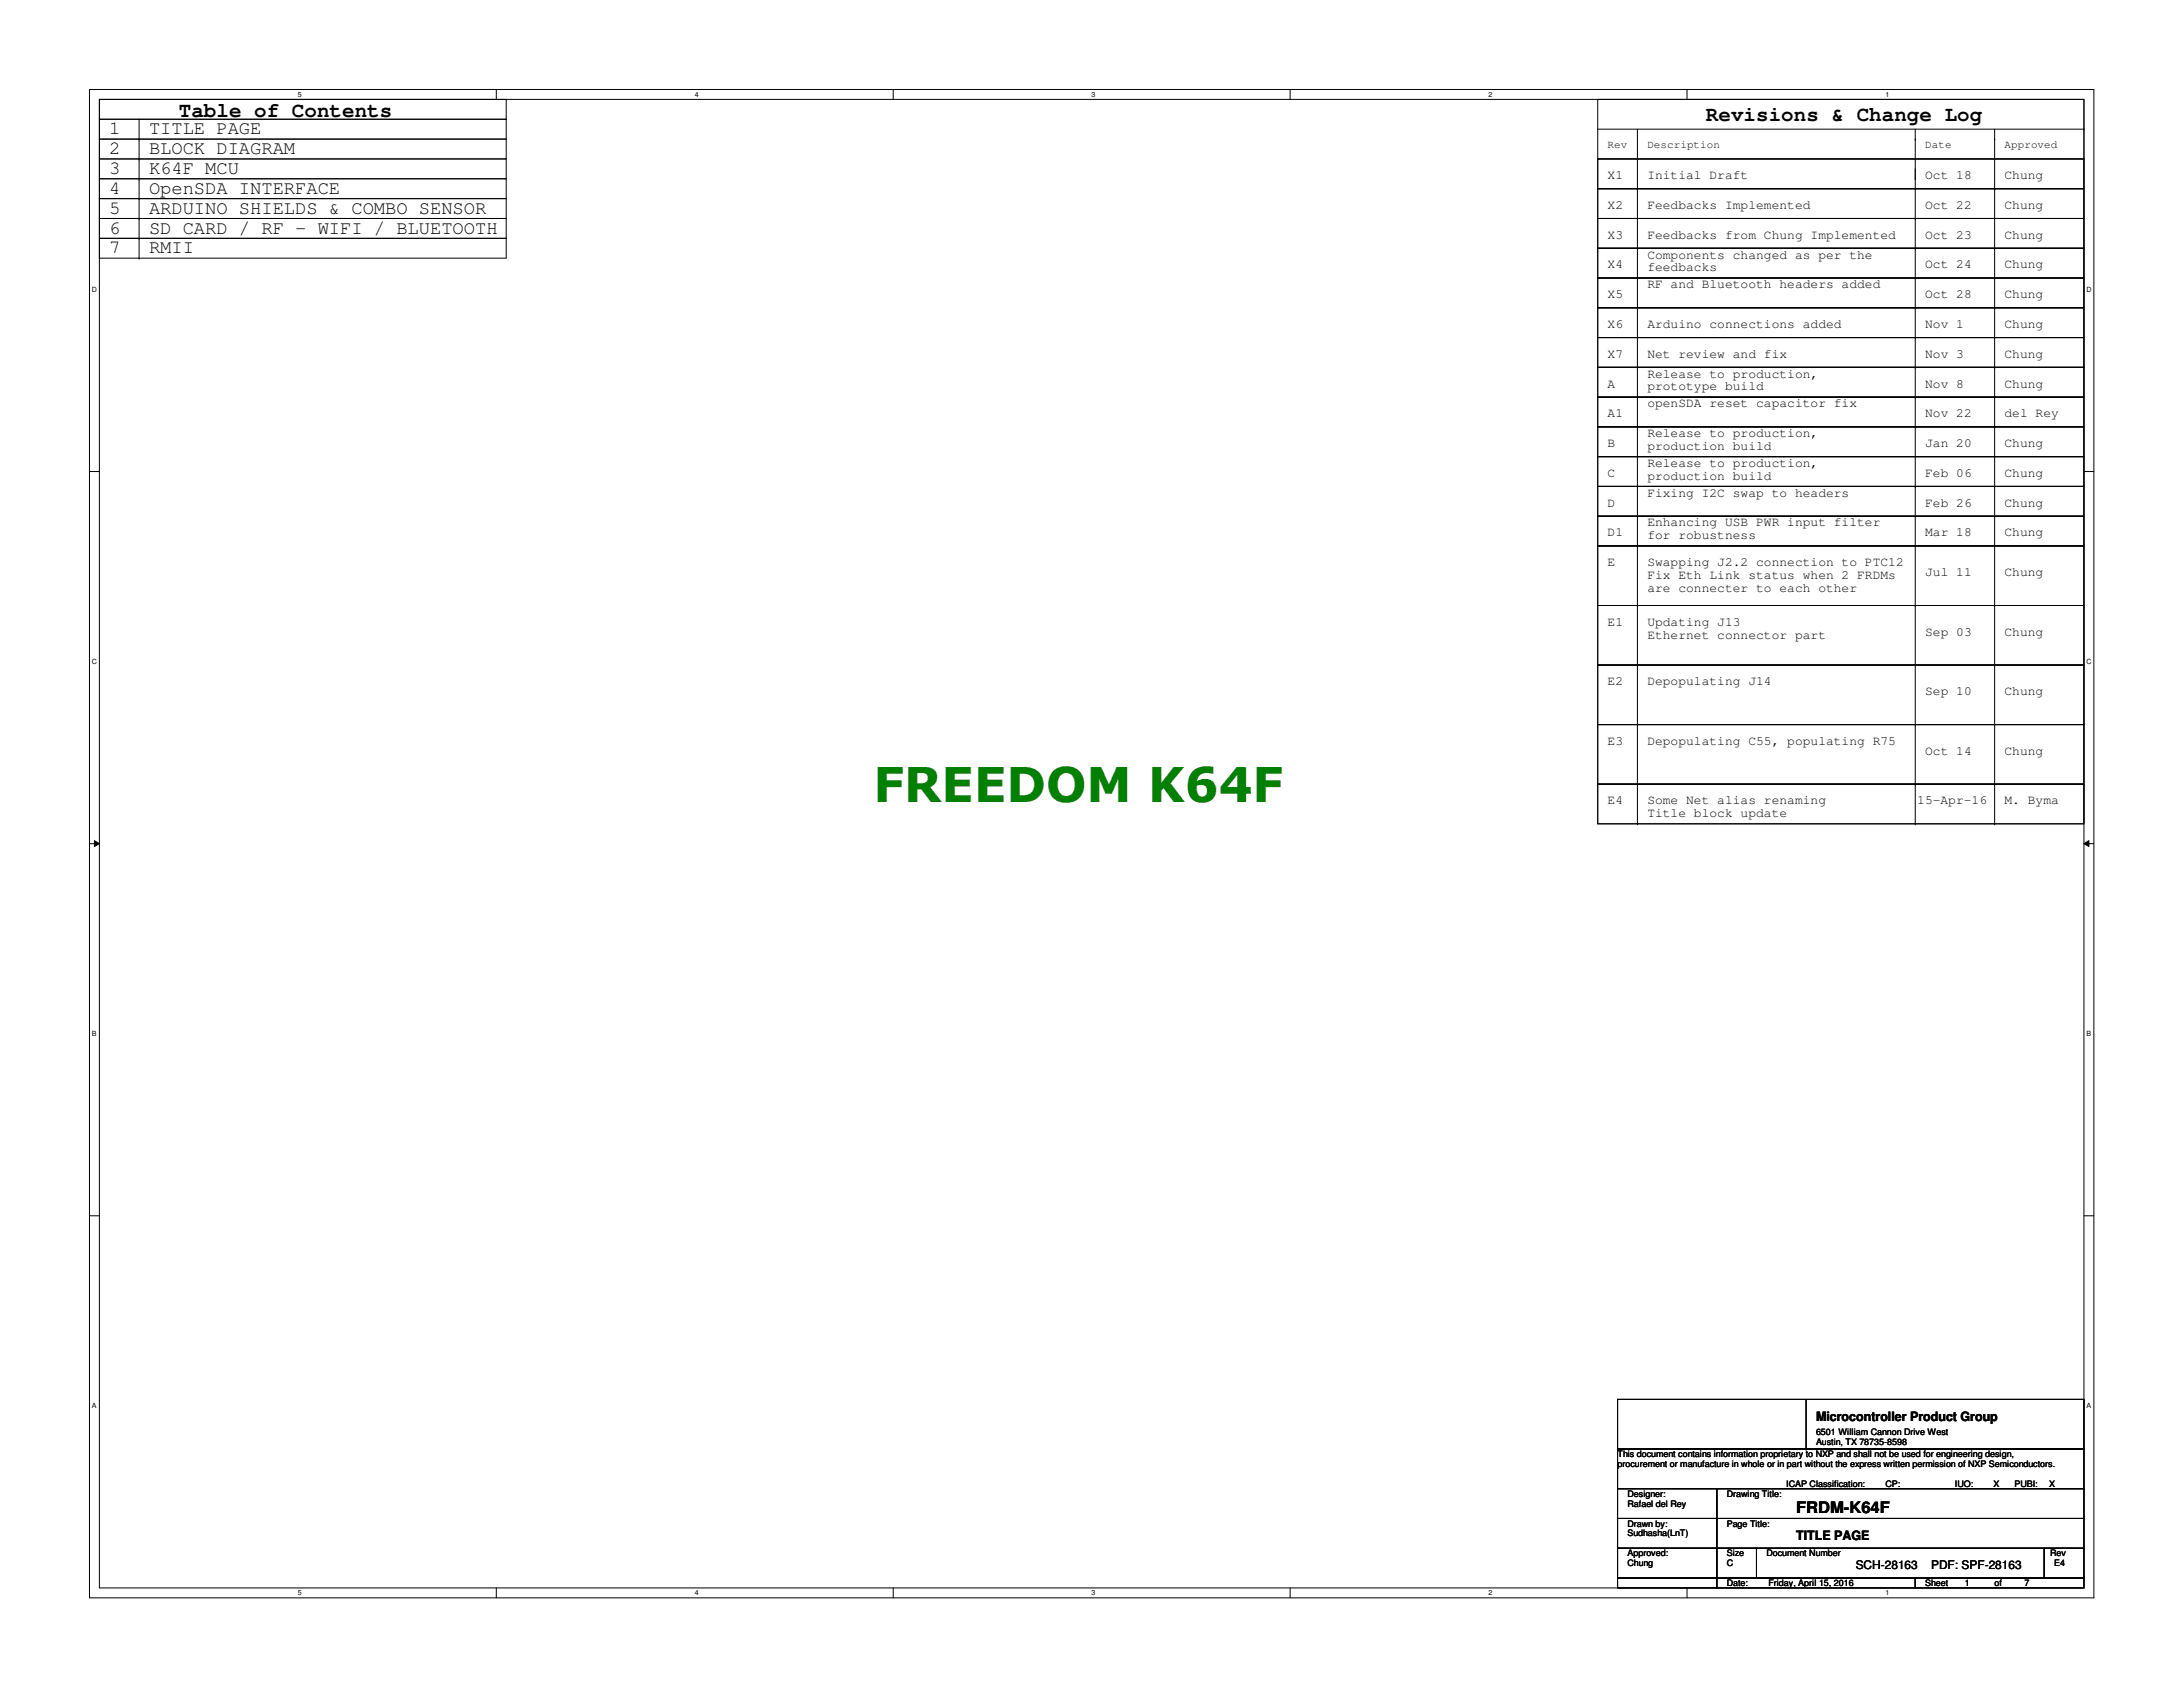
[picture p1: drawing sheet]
<svg xmlns="http://www.w3.org/2000/svg" width="559mm" height="432mm" viewBox="0 0 559 432" stroke-linecap="round" stroke-linejoin="round" font-family="sans-serif">
<defs><g id="words">
<text font-size="12.2" fill="#008000" x="223.6" y="205.4">FREEDOM K64F</text>
<g font-size="5.3">
<text x="45.8" y="29.9">Table of Contents</text>
<text x="436.7" y="30.9">Revisions &amp; Change Log</text>
</g>
<g font-size="4.8">
<text x="28" y="34.4">1</text>
<text x="38.1" y="34.4">TITLE PAGE</text>
<text x="28" y="39.5">2</text>
<text x="38.1" y="39.5">BLOCK DIAGRAM</text>
<text x="28" y="44.5">3</text>
<text x="38.1" y="44.5">K64F MCU</text>
<text x="28" y="49.6">4</text>
<text x="38.1" y="49.6">OpenSDA INTERFACE</text>
<text x="28" y="59.8">6</text>
<text x="28" y="54.7">5</text>
<text x="38.1" y="54.7">ARDUINO SHIELDS &amp; COMBO SENSOR</text>
<text x="38.1" y="59.8">SD CARD / RF - WIFI / BLUETOOTH</text>
<text x="28" y="64.9">7</text>
<text x="38.1" y="64.9">RMII</text>
</g>
<text font-size="4.1" x="459.8" y="387.3">FRDM-K64F</text>
<g font-size="3.3">
<text x="411.5" y="45.8">X1</text>
<text x="421.7" y="45.8">Initial Draft</text>
<text x="492.8" y="45.8">Oct 18</text>
<text x="513.1" y="45.8">Chung</text>
<text x="411.5" y="53.5">X2</text>
<text x="421.7" y="53.5">Feedbacks Implemented</text>
<text x="492.8" y="53.5">Oct 22</text>
<text x="513.1" y="53.5">Chung</text>
<text x="411.5" y="61.1">X3</text>
<text x="421.7" y="61.1">Feedbacks from Chung Implemented</text>
<text x="492.8" y="61.1">Oct 23</text>
<text x="513.1" y="61.1">Chung</text>
<text x="411.5" y="68.7">X4</text>
<text x="421.7" y="66.2">Components changed as per the</text>
<text x="421.7" y="69.5">feedbacks</text>
<text x="492.8" y="68.7">Oct 24</text>
<text x="513.1" y="68.7">Chung</text>
<text x="411.5" y="76.3">X5</text>
<text x="421.7" y="73.8">RF and Bluetooth headers added</text>
<text x="492.8" y="76.3">Oct 28</text>
<text x="513.1" y="76.3">Chung</text>
<text x="411.5" y="83.9">X6</text>
<text x="421.7" y="83.9">Arduino connections added</text>
<text x="492.8" y="83.9">Nov 1</text>
<text x="513.1" y="83.9">Chung</text>
<text x="411.5" y="91.6">X7</text>
<text x="421.7" y="91.6">Net review and fix</text>
<text x="492.8" y="91.6">Nov 3</text>
<text x="513.1" y="91.6">Chung</text>
<text x="411.5" y="99.2">A</text>
<text x="421.7" y="96.6">Release to production,</text>
<text x="421.7" y="99.9">prototype build</text>
<text x="492.8" y="99.2">Nov 8</text>
<text x="513.1" y="99.2">Chung</text>
<text x="411.5" y="106.8">A1</text>
<text x="421.7" y="104.3">openSDA reset capacitor fix</text>
<text x="492.8" y="106.8">Nov 22</text>
<text x="513.1" y="106.8">del Rey</text>
<text x="421.7" y="111.9">Release to production,</text>
<text x="411.5" y="114.4">B</text>
<text x="421.7" y="115.2">production build</text>
<text x="421.7" y="119.5">Release to production,</text>
<text x="492.8" y="114.4">Jan 20</text>
<text x="513.1" y="114.4">Chung</text>
<text x="411.5" y="122">C</text>
<text x="421.7" y="122.8">production build</text>
<text x="492.8" y="122">Feb 06</text>
<text x="513.1" y="122">Chung</text>
<text x="411.5" y="129.7">D</text>
<text x="421.7" y="127.1">Fixing I2C swap to headers</text>
<text x="492.8" y="129.7">Feb 26</text>
<text x="513.1" y="129.7">Chung</text>
<text x="411.5" y="137.3">D1</text>
<text x="421.7" y="134.7">Enhancing USB PWR input filter</text>
<text x="492.8" y="137.3">Mar 18</text>
<text x="513.1" y="137.3">Chung</text>
<text x="421.7" y="138">for robustness</text>
<text x="411.5" y="144.9">E</text>
<text x="421.7" y="144.9">Swapping J2.2 connection to PTC12</text>
<text x="421.7" y="148.2">Fix Eth Link status when 2 FRDMs</text>
<text x="492.8" y="147.4">Jul 11</text>
<text x="513.1" y="147.4">Chung</text>
<text x="421.7" y="151.5">are connecter to each other</text>
<text x="411.5" y="160.1">E1</text>
<text x="421.7" y="160.1">Updating J13</text>
<text x="421.7" y="163.4">Ethernet connector part</text>
<text x="492.8" y="162.7">Sep 03</text>
<text x="513.1" y="162.7">Chung</text>
<text x="411.5" y="175.4">E2</text>
<text x="421.7" y="175.4">Depopulating J14</text>
<text x="492.8" y="177.9">Sep 10</text>
<text x="513.1" y="177.9">Chung</text>
<text x="411.5" y="190.6">E3</text>
<text x="421.7" y="190.6">Depopulating C55, populating R75</text>
<text x="492.8" y="193.2">Oct 14</text>
<text x="513.1" y="193.2">Chung</text>
<text x="411.5" y="205.9">E4</text>
<text x="421.7" y="205.9">Some Net alias renaming</text>
<text x="421.7" y="209.2">Title block update</text>
<text x="490.8" y="205.9">15-Apr-16</text>
<text x="513.1" y="205.9">M. Byma</text>
<text x="464.9" y="363.8">Microcontroller Product Group</text>
<text x="459.8" y="394.3">TITLE PAGE</text>
</g>
<g font-size="3">
<text x="475" y="401.6">SCH-28163</text>
<text x="494.3" y="401.6">PDF: SPF-28163</text>
</g>
<g font-size="2.8">
<text x="411.5" y="37.8">Rev</text>
<text x="421.7" y="37.8">Description</text>
<text x="492.8" y="37.8">Date</text>
<text x="513.1" y="37.8">Approved</text>
</g>
<g font-size="2.3">
<text x="464.9" y="367.4">6501 William Cannon Drive West</text>
<text x="464.9" y="369.7">Austin, TX 78735-8598</text>
<text x="414.1" y="373">This document contains information proprietary to NXP and shall not be used for engineering design,</text>
<text x="414.1" y="375.5">procurement or manufacture in whole or in part without the express written permission of NXP Semiconductors.</text>
<text x="416.6" y="383.1">Designer:</text>
<text x="442" y="383.1">Drawing Title:</text>
<text x="457.2" y="380.6">ICAP Classification:</text>
<text x="482.6" y="380.6">CP:</text>
<text x="489" y="380.6">___</text>
<text x="500.4" y="380.6">IUO:</text>
<text x="509.1" y="380.6">_X_</text>
<text x="515.7" y="380.6">PUBI:</text>
<text x="523.3" y="380.6">_X_</text>
<text x="416.6" y="385.7">Rafael del Rey</text>
<text x="416.6" y="390.7">Drawn by:</text>
<text x="416.6" y="393.3">Sudhasha(LnT)</text>
<text x="442" y="390.7">Page Title:</text>
<text x="416.6" y="398.4">Approved:</text>
<text x="416.6" y="400.9">Chung</text>
<text x="442" y="398.4">Size</text>
<text x="442" y="400.9">C</text>
<text x="452.2" y="398.4">Document Number</text>
<text x="524.8" y="398.4">Rev</text>
<text x="525.8" y="400.9">E4</text>
<text x="442" y="406">Date:</text>
<text x="452.7" y="406">Friday, April 15, 2016</text>
<text x="492.8" y="406">Sheet</text>
<text x="503" y="406">1</text>
<text x="510.6" y="406">of</text>
<text x="518.2" y="406">7</text>
</g>
<g font-size="1.8">
<text x="76.2" y="24.8">5</text>
<text x="177.8" y="24.8">4</text>
<text x="279.4" y="24.8">3</text>
<text x="381" y="24.8">2</text>
<text x="482.6" y="24.8">1</text>
<text x="23.5" y="74.7">D</text>
<text x="534.1" y="74.7">D</text>
<text x="23.5" y="169.9">C</text>
<text x="534.1" y="169.9">C</text>
<text x="23.5" y="265.2">B</text>
<text x="534.1" y="265.2">B</text>
<text x="23.5" y="360.4">A</text>
<text x="534.1" y="360.4">A</text>
<text x="76.2" y="408.3">5</text>
<text x="177.8" y="408.3">4</text>
<text x="279.4" y="408.3">3</text>
<text x="381" y="408.3">2</text>
<text x="482.6" y="408.3">1</text>
</g>
</g></defs>
<path d="M22.9 22.9h513.1v386.1h-513.1zM25.4 25.4h508v381h-508z" fill="none" stroke="#000" stroke-width=".26"/>
<g fill="#fff">
<path d="M76.2 23.2h1v1.9h-1z"/>
<path d="M76.2 406.7h1v2h-1z"/>
</g>
<path d="M127 22.9v2.5M127 406.4v2.6" fill="none" stroke="#000" stroke-width=".26"/>
<g fill="#fff">
<path d="M177.8 23.2h1v1.9h-1z"/>
<path d="M177.8 406.7h1v2h-1z"/>
</g>
<path d="M228.6 22.9v2.5M228.6 406.4v2.6" fill="none" stroke="#000" stroke-width=".26"/>
<g fill="#fff">
<path d="M279.4 23.2h1v1.9h-1z"/>
<path d="M279.4 406.7h1v2h-1z"/>
</g>
<path d="M330.2 22.9v2.5M330.2 406.4v2.6" fill="none" stroke="#000" stroke-width=".26"/>
<g fill="#fff">
<path d="M381 23.2h1v1.9h-1z"/>
<path d="M381 406.7h1v2h-1z"/>
</g>
<path d="M431.8 22.9v2.5M431.8 406.4v2.6" fill="none" stroke="#000" stroke-width=".26"/>
<g fill="#fff">
<path d="M482.6 23.2h1v1.9h-1z"/>
<path d="M482.6 406.7h1v2h-1z"/>
<path d="M23.5 73.1h1.3v2h-1.3z"/>
<path d="M534.1 73.1h1.2v2h-1.2z"/>
<path d="M23.5 168.3h1.3v2h-1.3z"/>
<path d="M534.1 168.3h1.2v2h-1.2z"/>
</g>
<path d="M22.9 120.7h2.5M533.4 120.7h2.6" fill="none" stroke="#000" stroke-width=".26"/>
<g fill="#fff">
<path d="M23.5 263.6h1.2v2h-1.2z"/>
<path d="M534.1 263.6h1.2v2h-1.2z"/>
</g>
<path d="M22.9 215.9h2.5M24.2 215.2l1.2 .7-1.2 .8zM533.4 215.9l1.3-.7v1.5zM533.4 215.9h2.6" fill="none" stroke="#000" stroke-width=".26"/>
<path d="M24.2 215.2l1.2 .7-1.2 .8zM533.4 215.9l1.3-.7v1.5z" fill="#000"/>
<g fill="#fff">
<path d="M23.5 358.8h1.2v2h-1.2z"/>
<path d="M534.1 358.8h1.2v2h-1.2z"/>
</g>
<g fill="none" stroke="#000" stroke-width=".26">
<path d="M25.4 25.4h104.2v5.1h-104.2zM25.4 30.5h104.2v5.1h-104.2zM25.4 35.6h104.2v5.1h-104.2zM35.6 35.6h.1M35.6 30.5v35.6M409 25.4h124.4v15.3h-124.4zM409 33.1h124.4M419.1 33.1v177.8M490.3 35.6h.1M490.3 33.1v177.8M510.6 35.6h.1M510.6 33.1v177.8"/>
<path d="M533.4 33.1h.1M25.4 40.7h104.2v5.1h-104.2zM25.4 50.8h104.2v5.1h-104.2zM25.4 45.8h104.2v5h-104.2zM25.4 55.9h104.2v5.1h-104.2zM35.6 40.7h.1M35.6 45.8h.1M35.6 55.9h.1M35.6 50.8h.1M409 40.7h124.4v7.6h-124.4zM409 48.3h124.4v7.6h-124.4zM409 55.9h124.4v7.6h-124.4z"/>
<path d="M419.1 40.7h.1M419.1 48.3h.1M419.1 55.9h.1M490.3 40.7h.1M490.3 45.8h.1M490.3 48.3h.1M490.3 55.9h.1M510.6 40.7h.1M510.6 48.3h.1M510.6 55.9h.1M25.4 61h104.2v5.1h-104.2zM35.6 61h.1"/>
<path d="M35.6 66.1h.1M409 63.5h124.4v7.7h-124.4zM409 71.2h124.4v7.6h-124.4zM409 78.8h124.4v7.6h-124.4zM419.1 63.5h.1M419.1 71.2h.1M419.1 78.8h.1M490.3 63.5h.1M490.3 71.2h.1M490.3 78.8h.1M510.6 63.5h.1M510.6 71.2h.1"/>
<path d="M510.6 78.8h.1M409 86.4h124.4v7.6h-124.4zM409 94h124.4v7.6h-124.4zM419.1 86.4h.1M419.1 94h.1M490.3 86.4h.1M490.3 94h.1M510.6 86.4h.1M510.6 94h.1M409 101.6h124.4v7.7h-124.4zM409 109.3h124.4v7.6h-124.4zM409 116.9h124.4v7.6h-124.4z"/>
<path d="M419.1 101.6h.1M419.1 109.3h.1M419.1 116.9h.1M490.3 101.6h.1M490.3 109.3h.1M490.3 116.9h.1M510.6 101.6h.1M510.6 109.3h.1M510.6 116.9h.1M409 124.5h124.4v7.6h-124.4zM409 132.1h124.4v7.6h-124.4zM409 139.7h124.4v15.3h-124.4z"/>
<path d="M419.1 124.5h.1M419.1 132.1h.1M419.1 139.7h.1M490.3 124.5h.1M490.3 132.1h.1M490.3 139.7h.1M510.6 124.5h.1M510.6 132.1h.1M510.6 139.7h.1M409 155h124.4v15.2h-124.4zM419.1 155h.1M490.3 155h.1"/>
<path d="M510.6 155h.1M409 170.2h124.4v15.3h-124.4zM419.1 170.2h.1M490.3 170.2h.1M510.6 170.2h.1M409 185.5h124.4v15.2h-124.4zM419.1 185.5h.1M490.3 185.5h.1M510.6 185.5h.1M409 200.7h124.4v10.2h-124.4zM419.1 200.7h.1M419.1 210.9h.1"/>
<path d="M490.3 200.7h.1M490.3 210.9h.1M510.6 200.7h.1M510.6 210.9h.1M22.9 311.2h2.5M533.4 311.2h2.6M414.1 358.2h119.3v12.7h-119.3zM462.3 358.2v12.7M414.1 370.9h119.3v10.1h-119.3zM462.3 370.9h.1M414.1 381h25.4v7.7h-25.4zM414.1 388.7h25.4v7.6h-25.4z"/>
<path d="M414.1 396.3h25.4v7.6h-25.4zM439.5 381h93.9v7.7h-93.9zM439.5 388.7h93.9v7.6h-93.9zM439.5 396.3h10.1v7.6h-10.1zM449.6 396.3h73.7v7.6h-73.7zM523.3 396.3h10.1v7.6h-10.1zM414.1 403.9h25.4v2.5h-25.4zM439.5 403.9h50.8v2.5h-50.8zM490.3 403.9h43.1v2.5h-43.1z"/>
</g>
<use href="#words"/>
</svg>
